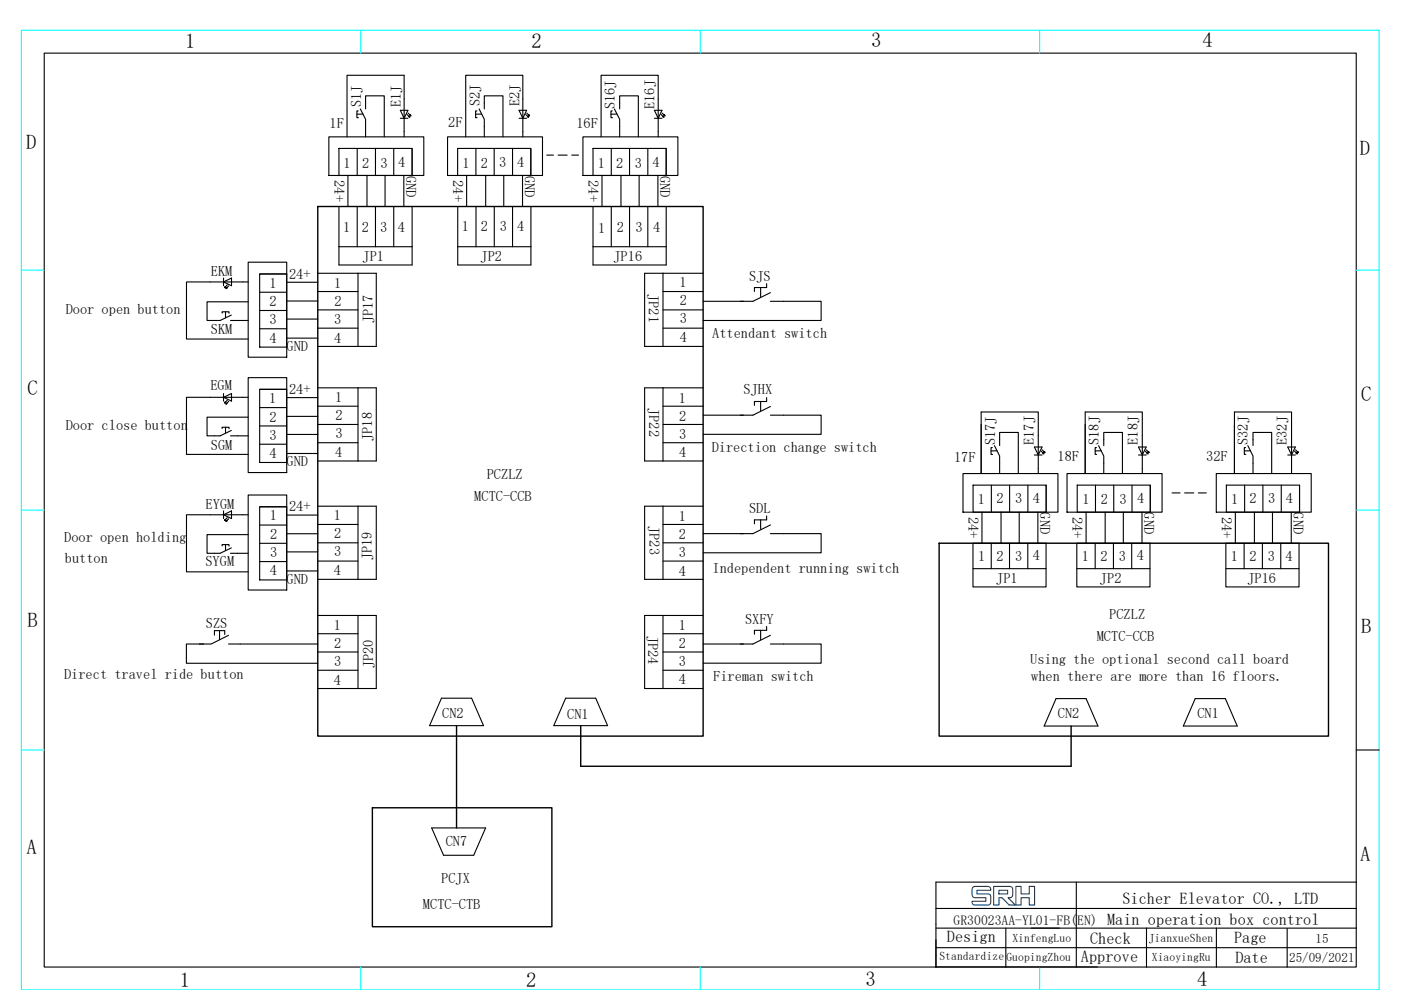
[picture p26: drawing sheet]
<svg xmlns="http://www.w3.org/2000/svg" width="297mm" height="210mm" viewBox="0 0 297 210" stroke-linecap="round" stroke-linejoin="round" font-family="sans-serif">
<defs><g id="words">
<g font-size="4.4">
<text x="39.3" y="10.1">1</text>
<text x="112.7" y="10.1">2</text>
<text x="184.7" y="10">3</text>
<text x="254.9" y="10">4</text>
<text x="5.5" y="31.7">D</text>
<text x="288.3" y="32.9">D</text>
<text x="5.8" y="83.7">C</text>
<text x="288.6" y="85">C</text>
<text x="5.8" y="133">B</text>
<text x="288.6" y="134.2">B</text>
<text x="5.6" y="181.2">A</text>
<text x="288.4" y="182.5">A</text>
<text x="38.1" y="209.3">1</text>
<text x="111.5" y="209.3">2</text>
<text x="183.5" y="209.1">3</text>
<text x="253.8" y="209.1">4</text>
</g>
<g font-size="3.5">
<text x="238" y="191.7">Sicher Elevator CO., LTD</text>
<text x="234.7" y="196.1">Main operation box control</text>
<text x="200.8" y="199.9">Design</text>
<text x="231.1" y="200.2">Check</text>
<text x="261.7" y="199.9">Page</text>
<text x="229.2" y="204">Approve</text>
<text x="261.9" y="204.2">Date</text>
</g>
<g font-size="3">
<text x="76.6" y="22.7" transform="rotate(-90 76.6 22.7)">S1J</text>
<text x="85" y="22.7" transform="rotate(-90 85 22.7)">E1J</text>
<text x="101.7" y="22.5" transform="rotate(-90 101.7 22.5)">S2J</text>
<text x="110.2" y="22.5" transform="rotate(-90 110.2 22.5)">E2J</text>
<text x="130.4" y="23.1" transform="rotate(-90 130.4 23.1)">S16J</text>
<text x="138.8" y="23.1" transform="rotate(-90 138.8 23.1)">E16J</text>
<text x="69.9" y="27.1">1F</text>
<text x="95" y="27">2F</text>
<text x="122.2" y="27.3">16F</text>
<text x="72.8" y="35.6">1</text>
<text x="76.8" y="35.6">2</text>
<text x="80.7" y="35.5">3</text>
<text x="84.4" y="35.5">4</text>
<text x="98" y="35.6">1</text>
<text x="102" y="35.5">2</text>
<text x="105.9" y="35.5">3</text>
<text x="109.6" y="35.5">4</text>
<text x="126.7" y="35.6">1</text>
<text x="130.7" y="35.6">2</text>
<text x="134.6" y="35.5">3</text>
<text x="138.3" y="35.5">4</text>
<text x="70.9" y="38.2" transform="rotate(90 70.9 38.2)">24+</text>
<text x="86.1" y="37.3" transform="rotate(90 86.1 37.3)">GND</text>
<text x="96.1" y="38.2" transform="rotate(90 96.1 38.2)">24+</text>
<text x="111.3" y="37.3" transform="rotate(90 111.3 37.3)">GND</text>
<text x="124.8" y="38.2" transform="rotate(90 124.8 38.2)">24+</text>
<text x="139.9" y="37.3" transform="rotate(90 139.9 37.3)">GND</text>
<text x="72.8" y="49.3">1</text>
<text x="76.7" y="49.2">2</text>
<text x="80.6" y="49.2">3</text>
<text x="84.4" y="49.2">4</text>
<text x="97.9" y="49">1</text>
<text x="102" y="49">2</text>
<text x="106" y="49">3</text>
<text x="109.7" y="49">4</text>
<text x="126.9" y="49.3">1</text>
<text x="130.8" y="49.3">2</text>
<text x="134.7" y="49.2">3</text>
<text x="138.5" y="49.2">4</text>
<text x="44.7" y="58.5">EKM</text>
<text x="61.3" y="59.1">24+</text>
<text x="76.9" y="55.4">JP1</text>
<text x="101.9" y="55.4">JP2</text>
<text x="130.1" y="55.4">JP16</text>
<text x="158.8" y="59.5">SJS</text>
<text x="57.1" y="61.1">1</text>
<text x="57.2" y="65">2</text>
<text x="70.8" y="61.1">1</text>
<text x="70.9" y="65">2</text>
<text x="137.6" y="62.4" transform="rotate(90 137.6 62.4)">JP21</text>
<text x="144.1" y="60.9">1</text>
<text x="144.1" y="64.8">2</text>
<text x="13.9" y="66.6">Door open button</text>
<text x="44.7" y="70.9">SKM</text>
<text x="57.1" y="68.8">3</text>
<text x="70.9" y="68.8">3</text>
<text x="79" y="68.5" transform="rotate(-90 79 68.5)">JP17</text>
<text x="144.1" y="68.6">3</text>
<text x="151" y="71.6">Attendant switch</text>
<text x="57.1" y="72.7">4</text>
<text x="60.8" y="74.5">GND</text>
<text x="70.8" y="72.7">4</text>
<text x="144.1" y="72.5">4</text>
<text x="44.6" y="82.7">EGM</text>
<text x="61.3" y="83.6">24+</text>
<text x="157.6" y="83.6">SJHX</text>
<text x="57.1" y="85.5">1</text>
<text x="57.1" y="89.4">2</text>
<text x="71.1" y="85.2">1</text>
<text x="71.1" y="89.1">2</text>
<text x="137.6" y="86.6" transform="rotate(90 137.6 86.6)">JP22</text>
<text x="144" y="85.4">1</text>
<text x="144" y="89.3">2</text>
<text x="13.9" y="91.3">Door close button</text>
<text x="44.7" y="95.3">SGM</text>
<text x="57.1" y="93.3">3</text>
<text x="71.1" y="93">3</text>
<text x="78.9" y="93.5" transform="rotate(-90 78.9 93.5)">JP18</text>
<text x="144" y="93.1">3</text>
<text x="150.9" y="95.8">Direction change switch</text>
<text x="211" y="94.4" transform="rotate(-90 211 94.4)">S17J</text>
<text x="219.2" y="94.4" transform="rotate(-90 219.2 94.4)">E17J</text>
<text x="233" y="94.4" transform="rotate(-90 233 94.4)">S18J</text>
<text x="241.2" y="94.3" transform="rotate(-90 241.2 94.3)">E18J</text>
<text x="264.6" y="94.4" transform="rotate(-90 264.6 94.4)">S32J</text>
<text x="272.8" y="94.4" transform="rotate(-90 272.8 94.4)">E32J</text>
<text x="57.1" y="97.2">4</text>
<text x="60.8" y="98.9">GND</text>
<text x="71.1" y="96.8">4</text>
<text x="103.2" y="101.5">PCZLZ</text>
<text x="144" y="97">4</text>
<text x="202.3" y="98">17F</text>
<text x="224.2" y="97.8">18F</text>
<text x="255.8" y="97.7">32F</text>
<text x="43.6" y="108">EYGM</text>
<text x="100.6" y="106.2">MCTC-CCB</text>
<text x="207.3" y="106.8">1</text>
<text x="211.3" y="106.8">2</text>
<text x="215.2" y="106.8">3</text>
<text x="219" y="106.7">4</text>
<text x="229.5" y="106.9">1</text>
<text x="233.4" y="106.9">2</text>
<text x="237.3" y="106.8">3</text>
<text x="241.1" y="106.8">4</text>
<text x="261" y="106.8">1</text>
<text x="264.9" y="106.8">2</text>
<text x="268.9" y="106.7">3</text>
<text x="272.6" y="106.7">4</text>
<text x="57.2" y="110.4">1</text>
<text x="61.3" y="108.5">24+</text>
<text x="70.8" y="110.3">1</text>
<text x="137.7" y="111.6" transform="rotate(90 137.7 111.6)">JP23</text>
<text x="143.9" y="110.5">1</text>
<text x="158.8" y="108.7">SDL</text>
<text x="205.4" y="109.7" transform="rotate(90 205.4 109.7)">24+</text>
<text x="220.5" y="108.7" transform="rotate(90 220.5 108.7)">GND</text>
<text x="227.4" y="109.7" transform="rotate(90 227.4 109.7)">24+</text>
<text x="242.6" y="108.7" transform="rotate(90 242.6 108.7)">GND</text>
<text x="259.1" y="109.7" transform="rotate(90 259.1 109.7)">24+</text>
<text x="274.2" y="108.7" transform="rotate(90 274.2 108.7)">GND</text>
<text x="13.6" y="115">Door open holding</text>
<text x="13.8" y="119.4">button</text>
<text x="43.6" y="120">SYGM</text>
<text x="57.3" y="118.1">3</text>
<text x="57.3" y="114.3">2</text>
<text x="70.8" y="118">3</text>
<text x="70.8" y="114.2">2</text>
<text x="78.9" y="118.9" transform="rotate(-90 78.9 118.9)">JP19</text>
<text x="143.9" y="114.4">2</text>
<text x="143.9" y="118.2">3</text>
<text x="207.4" y="119">1</text>
<text x="211.3" y="118.9">2</text>
<text x="215.2" y="118.9">3</text>
<text x="219" y="118.9">4</text>
<text x="229.4" y="119">1</text>
<text x="233.3" y="118.9">2</text>
<text x="237.2" y="118.9">3</text>
<text x="241" y="118.8">4</text>
<text x="261" y="119">1</text>
<text x="264.9" y="119">2</text>
<text x="268.8" y="119">3</text>
<text x="272.6" y="118.9">4</text>
<text x="57.2" y="122">4</text>
<text x="60.8" y="123.9">GND</text>
<text x="70.8" y="121.9">4</text>
<text x="143.9" y="122.1">4</text>
<text x="151.1" y="121.5">Independent running switch</text>
<text x="211.2" y="123.7">JP1</text>
<text x="233.2" y="123.7">JP2</text>
<text x="264.5" y="123.6">JP16</text>
<text x="235.2" y="131.2">PCZLZ</text>
<text x="43.6" y="133.3">SZS</text>
<text x="70.8" y="133.6">1</text>
<text x="70.8" y="137.5">2</text>
<text x="137.5" y="134.9" transform="rotate(90 137.5 134.9)">JP24</text>
<text x="143.9" y="133.6">1</text>
<text x="144" y="137.5">2</text>
<text x="158" y="132.4">SXFY</text>
<text x="232.5" y="135.9">MCTC-CCB</text>
<text x="70.8" y="141.3">3</text>
<text x="79.1" y="141.7" transform="rotate(-90 79.1 141.7)">JP20</text>
<text x="143.9" y="141.3">3</text>
<text x="218.4" y="140.8">Using the optional second call board</text>
<text x="13.6" y="144.1">Direct travel ride button</text>
<text x="70.8" y="145.2">4</text>
<text x="143.9" y="145.2">4</text>
<text x="151.2" y="144.3">Fireman switch</text>
<text x="218.7" y="144.4">when there are more than 16 floors.</text>
<text x="93.8" y="152.2">CN2</text>
<text x="120.2" y="152.4">CN1</text>
<text x="224.3" y="152.3">CN2</text>
<text x="253.9" y="152.3">CN1</text>
<text x="94.5" y="179.4">CN7</text>
<text x="93.5" y="187.2">PCJX</text>
<text x="89.7" y="192.8">MCTC-CTB</text>
</g>
<text font-size="2.9" x="202.2" y="196.2">GR30023AA-YL01-FB(EN)</text>
<g font-size="2.8">
<text x="278.9" y="200">15</text>
<text x="273.3" y="204.1">25/09/2021</text>
</g>
<g font-size="2.5">
<text x="199.2" y="203.7">Standardize</text>
<text x="213.4" y="203.8">GuopingZhou</text>
<text x="214.7" y="199.7">XinfengLuo</text>
<text x="243.6" y="199.8">JianxueShen</text>
<text x="244.2" y="203.9">XiaoyingRu</text>
</g>
</g></defs>
<path d="M67.4 43.8h81.7v112.3h-81.7zM199.1 115.2h82.6v40.9h-82.6zM96.8 153.9v21.7M123.1 153.9v8.6h104v-8.5M79 171.3h38v25.3h-38z" fill="none" stroke="#000" stroke-width=".3"/>
<g fill="none" stroke="#000" stroke-width=".23">
<path d="M9.4 11.3h278.1v193.8h-278.1zM69.7 29h20.2v8.2h-20.2zM71.9 31.5h15.5v5.7h-15.5zM73.6 29v-13h12.1v13M73.8 37.2v6.6M75.7 31.5v5.7M75.9 23.5h-.2v1.5h.3M76.4 23.1l1.1 2.2v3.7M77 24.2h-1.3M77.5 23.1v-2.8h4v8.7M77.8 37.2v6.6M79.6 31.5v5.7"/>
<path d="M81.6 37.2v6.6M83.5 31.5v5.7M84.9 25.1h1.6M84.9 23.4h1.6l-.8 1.7zM85.6 37.2v6.6M86.3 24.3l.6 .6-.1-.3-.1 .2 .2 .1M86.5 24l.6 .6-.1-.3-.1 .2 .2 .1M87.4 31.5v5.7M94.9 29h20.1v8.2h-20.1zM97 31.5h15.5v5.7h-15.5zM98.9 37.2v6.6M100.9 31.5v5.7"/>
<path d="M101.1 23.5h-.3v1.5h.4M101.6 23.1l1.1 2.2v3.7M102.1 24.2h-1.3M102.7 23.1v-2.8h3.9v8.7M103 37.2v6.6M104.8 31.5v5.7M106.8 37.2v6.6M108.7 31.5v5.7M110 23.4h1.7l-.9 1.7zM110 25.1h1.7M110.8 37.2v6.6M110.8 29v-13h-12.1v13"/>
<path d="M111.5 24.3l.6 .6-.1-.3-.2 .2 .3 .1M111.7 24l.6 .6-.1-.3-.1 .2 .2 .1M112.5 31.5v5.7M115.9 32.9h1.4M118.3 32.9h1.9M121.2 32.9h1.5M123.6 29h20.1v8.2h-20.1zM125.7 31.5h15.5v5.7h-15.5zM127.6 37.2v6.6M129.6 31.5v5.7M129.8 23.5h-.3v1.5h.4M130.3 23.1l1.1 2.2v3.7"/>
<path d="M130.8 24.2h-1.3M131.4 23.1v-2.8h3.9v8.7M131.7 37.2v6.6M133.5 31.5v5.7M135.5 37.2v6.6M137.4 31.5v5.7M138.7 23.4h1.7l-.8 1.7zM138.7 25.1h1.7M139.5 37.2v6.6M139.6 29v-13h-12.2v13M140.2 24.3l.6 .6-.1-.3-.2 .2 .3 .1M140.4 24l.6 .6-.1-.3-.1 .2 .2 .1"/>
<path d="M141.2 31.5v5.7M47.4 59.8l1.7-.8v1.6zM47.4 59v1.6M52.6 59.8h-13.1v12.1h13.1M52.6 55.6h8.2v20.2h-8.2zM55.1 58.1h5.7v15.5h-5.7zM55.1 58.1h5.7M60.8 59.9h6.6M67.4 58h12.4v15.5h-12.4M71.9 52.3h15.5M71.9 43.8v12.4h15.5v-12.4M75.7 43.8v8.5"/>
<path d="M75.9 58v15.5M79.6 43.8v8.5M83.5 43.8v8.5M97 52.3h15.6M97 43.8v12.4h15.6v-12.4M100.9 43.8v8.5M104.8 43.8v8.5M108.7 43.8v8.5M125.7 43.8v12.4h15.5v-12.4M125.7 52.3h15.5M129.6 43.8v8.5M133.5 43.8v8.5"/>
<path d="M137.4 43.8v8.5M140.6 58v15.5M149.1 58h-12.4v15.5h12.4M47.1 66.4v-.3h1.5v.3M47.8 66.1v1.3M48.2 60.4l-.6 .6 .3-.1-.2-.1-.1 .2M48.5 60.6l-.6 .6h.2l-.1-.2-.1 .2M48.9 68h3.7M52.6 64h-8.7v4h2.8l2.3-1.2M55.1 69.7h5.7M55.1 65.9h5.7M55.1 62h5.7"/>
<path d="M60.8 71.7h6.6M60.8 67.7h6.6M60.8 63.8h6.6M67.4 61.8h8.5M67.4 65.7h8.5M67.4 69.6h8.5M140.6 61.8h8.5M140.6 65.7h8.5M140.6 69.6h8.5M161.3 61v2M162.5 60.2v.8h-2.5v.8M163.3 63.9h10.8v4.1h-25"/>
<path d="M163.3 62.1l-3.7 1.8h-10.5M47.1 90.9v-.3h1.5v.3M47.4 84.3l1.7-.8v1.6zM47.4 83.5v1.6M47.8 90.6v1.3M48.2 84.9l-.6 .6 .3-.1-.2-.2-.1 .3M48.5 85.1l-.6 .6 .2-.1-.1-.1-.1 .2M48.9 92.4h3.7M52.6 84.3h-13.1v12.1h13.1M52.6 80.1h8.2v20.1h-8.2zM52.6 88.5h-8.7v3.9h2.8l2.3-1.1M55.1 82.6h5.7v15.5h-5.7z"/>
<path d="M55.1 94.2h5.7M55.1 90.3h5.7M55.1 86.5h5.7M55.1 82.6h5.7M60.8 96.2h6.6M60.8 92.1h6.6M60.8 88.3h6.6M60.8 84.3h6.6M67.4 82.3h12.4v15.5h-12.4M67.4 86.2h8.5M67.4 90h8.5M67.4 93.9h8.5"/>
<path d="M75.9 82.3v15.5M140.6 86.2h8.5M140.6 90h8.5M140.6 93.9h8.5M140.6 82.3v15.5M149.1 82.3h-12.4v15.5h12.4M161.3 85.2v2M162.5 84.3v.9h-2.5v.8M163.3 88.1h10.8v4h-25M163.3 86.2l-3.7 1.9h-10.5M210.4 94.9h-.3v1.5h.3M210.8 94.5l1.1 2.2v3.7"/>
<path d="M211.4 95.6h-1.3M211.9 94.5v-2.8h4v8.7M219.3 94.8h1.6l-.8 1.7zM219.3 96.5h1.6M220.7 95.7l.6 .6v-.3l-.2 .2 .2 .1M221 95.4l.6 .6-.1-.2-.2 .1 .3 .1M232.5 94.9h-.3v1.5h.3M232.9 94.5l1.1 2.2v3.7M233.5 95.6h-1.3M234 94.5v-2.8h4v8.7M241.4 94.8h1.6l-.8 1.7zM241.4 96.5h1.6"/>
<path d="M242.8 95.7l.6 .6-.1-.3-.1 .2 .2 .1M243 95.4l.6 .6v-.2l-.2 .1 .2 .1M264.1 94.9h-.3v1.5h.3M264.6 94.5l1.1 2.2v3.7M265.1 95.6h-1.3M265.7 94.5v-2.8h3.9v8.7M273 94.8h1.6l-.8 1.7zM273 96.5h1.6M274.4 95.7l.6 .6v-.3l-.2 .2 .2 .1M274.7 95.4l.6 .6M47.1 115.8v-.3h1.5v.3M47.4 109.2l1.7-.8v1.6z"/>
<path d="M47.4 108.4v1.6M47.8 115.5v1.3M48.2 109.8l-.6 .6 .3-.1-.2-.1-.1 .2M48.5 110l-.6 .6 .2-.1-.1-.1-.1 .2M48.9 117.4h3.7M52.6 109.2h-13.1v12.1h13.1M52.6 105h8.2v20.1h-8.2zM52.6 113.4h-8.7v4h2.8l2.3-1.2M55.1 107.5h5.7v15.5h-5.7zM55.1 119.1h5.7M55.1 115.2h5.7M55.1 111.4h5.7"/>
<path d="M55.1 107.5h5.7M60.8 117.1h6.6M60.8 113.2h6.6M60.8 109.2h6.6M67.4 107.4h12.4v15.5h-12.4M67.4 111.2h8.5M67.4 115.1h8.5M67.4 119h8.5M75.9 107.4v15.5M140.6 111.2h8.5M140.6 115.1h8.5M140.6 119h8.5"/>
<path d="M140.6 107.4v15.5M149.1 107.4h-12.4v15.5h12.4M161.3 110.3v2M162.5 109.4v.9h-2.5v.8M163.3 113.2h10.8v4h-25M163.3 111.3l-3.7 1.9h-10.5M204.2 100.4h20.1v8.2h-20.1zM206.3 115.2h15.5v9.3h-15.5zM206.3 102.9h15.5v5.7h-15.5zM208.2 108.6v6.6M210.2 115.2v5.4M210.2 102.9v5.7"/>
<path d="M212.2 108.6v6.6M214 115.2v5.4M214.1 102.9v5.7M216.1 108.6v6.6M217.9 115.2v5.4M217.9 102.9v5.7M220 108.6v6.6M220.1 100.4v-13h-12.1v13M221.8 102.9v5.7M226.2 100.4h20.2v8.2h-20.2zM228.3 115.2h15.5v9.3h-15.5zM228.4 102.9h15.5v5.7h-15.5z"/>
<path d="M230.3 108.6v6.6M232.2 115.2v5.4M232.3 102.9v5.7M234.3 108.6v6.6M236.1 115.2v5.4M236.1 102.9v5.7M238.2 108.6v6.6M239.9 115.2v5.4M240 102.9v5.7M242.1 108.6v6.6M242.2 100.4v-13h-12.1v13M243.9 102.9v5.7"/>
<path d="M248.5 104.5h1.7M251.2 104.5h1.9M254.1 104.5h1.7M257.9 100.4h20.1v8.2h-20.1zM259.9 115.2h15.5v9.3h-15.5zM260 102.9h15.5v5.7h-15.5zM261.9 108.6v6.6M263.8 115.2v5.4M263.9 102.9v5.7M266 108.6v6.6M267.7 115.2v5.4M267.8 102.9v5.7"/>
<path d="M269.8 108.6v6.6M271.5 115.2v5.4M271.7 102.9v5.7M273.8 108.6v6.6M273.8 100.4v-13h-12.1v13M275.5 102.9v5.7M43.2 136.6h-3.7v4.1h27.9M46.5 133.8v1.9M47.6 134.6v-.8h-2.1v.9M48.5 134.8l-3.7 1.8h-2.6M48.5 136.6h18.9M60.8 121.1h6.6"/>
<path d="M67.4 130.5h12.4v15.5h-12.4M67.4 134.4h8.5M67.4 138.3h8.5M75.9 130.5v15.5M140.6 134.4h8.5M140.6 138.3h8.5M140.6 130.5v15.5M149.1 130.5h-12.4v15.5h12.4M161.3 133.7v2M162.5 132.9v.8h-2.5v.8M163.3 136.6h10.8v4.1h-25M163.3 134.8l-3.7 1.8h-10.5"/>
<path d="M206.3 120.6h15.5M228.3 120.6h15.5M259.9 120.6h15.5M67.4 142.2h8.5M93.6 148.1h6.4l2.5 5.8h-11.4zM119.9 148.1h6.4l2.5 5.8h-11.4zM140.6 142.2h8.5M223.9 148.2h6.4l2.5 5.8h-11.4zM253.4 148.2h6.4l2.5 5.8h-11.4zM287.5 159.1h4.9M91.5 175.6h11.5l-2.6 5.8h-6.4zM198.4 192.7h89.2"/>
<path d="M198.4 196.9h89.2M213.3 196.9v8.3M228.2 187.1v18.1M243.1 196.8v8.4M257.9 196.8v8.4M272.9 197v8.2M287.6 187.1h-89.2v18.1M198.4 205.1h34.3M198.4 201h89.2"/>
</g>
<path d="M4.5 6.4h287.9v203.6h-287.9zM76.5 6.4v4.9M148.5 6.4v4.9M220.4 6.4v4.9M4.5 57.3h4.9M287.5 57.3h4.9M4.5 108.2h4.9M287.5 108.2h4.9M4.5 159.1h4.9M76.5 205.1v4.9M148.5 205.1v4.9M220.4 205.1v4.9" fill="none" stroke="#0ff" stroke-width=".23"/>
<path d="M206.3 188.1l.4-.1h2a1.06 1.06 0 0 1 1.3 .4l.1 .4h-3v.8h2.3a.61 .61 0 0 1 .7 .5v.6a.93 .93 0 0 1-.2 1 .93 .93 0 0 1-1 .3h-2.2a.6 .6 0 0 1-.6-.8h2.9v-.8h-1.9a.75 .75 0 0 1-1-.8v-.1a1.66 1.66 0 0 1 .2-1.4zM210.7 188h3.3a.75 .75 0 0 1 .7 .4 .75 .75 0 0 1 0 .8v.5a.73 .73 0 0 1-1 .7l1.5 1.5-.6 .1a1.01 1.01 0 0 1-1.2-.7l-1-.9h-.6v1.6h-1.1zM211.8 188.8h1.8v.8h-1.8zM215.4 188h1.1v1.6h.9h.8v-1.6h1.2v4h-1.2v-1.6h-1.7v1.6h-1.1z" fill="none" stroke="#003f7e" stroke-width=".23"/>
<use href="#words"/>
</svg>
